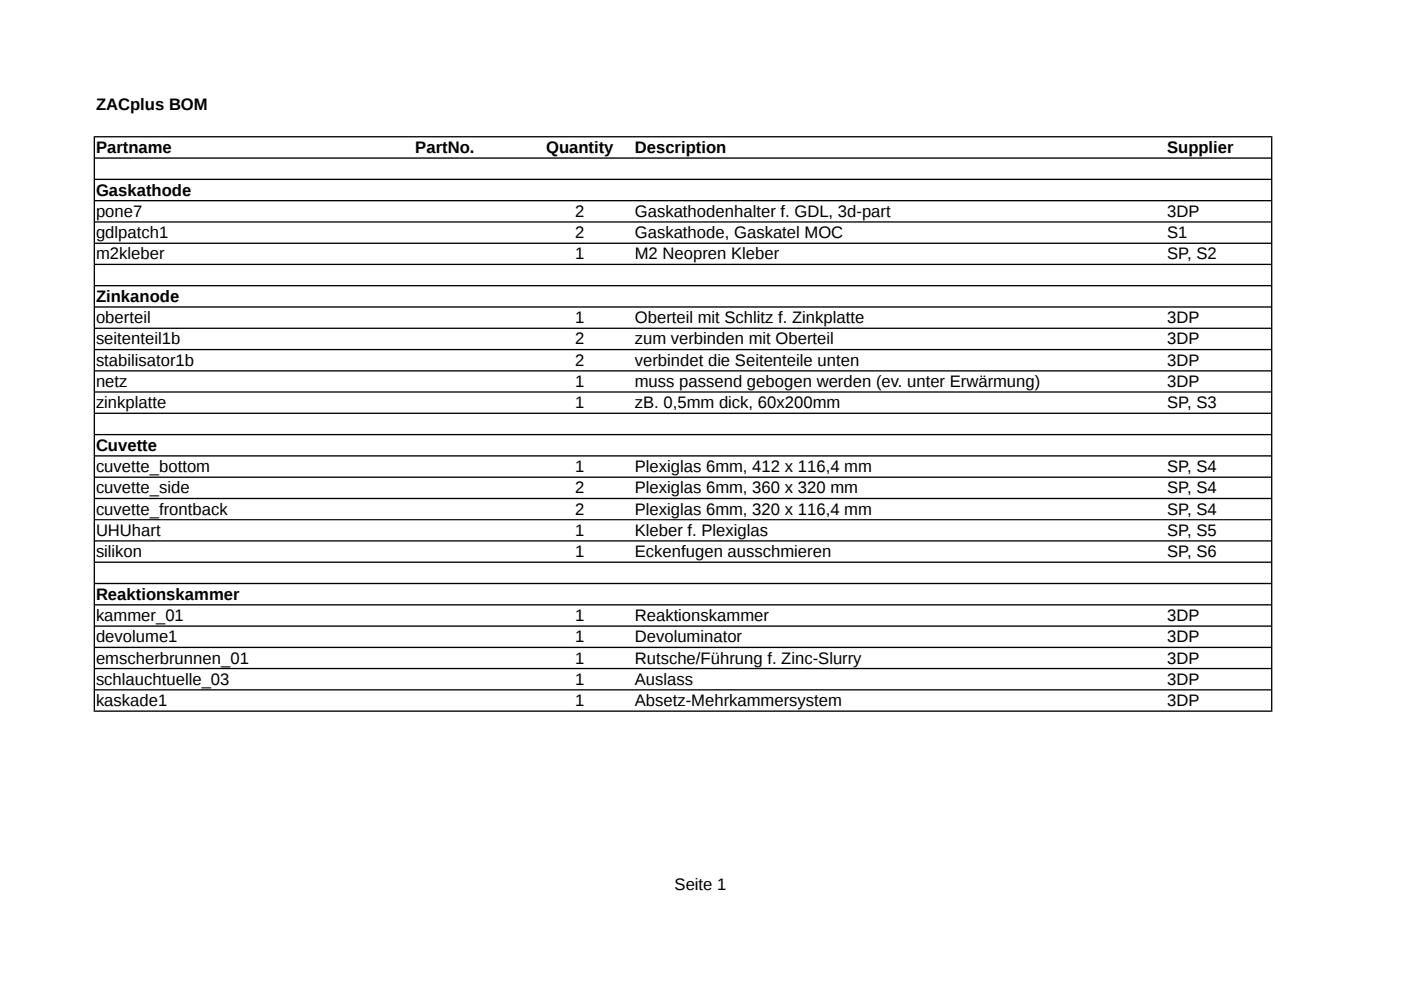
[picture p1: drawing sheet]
<svg xmlns="http://www.w3.org/2000/svg" width="297mm" height="210mm" viewBox="0 0 297 210" stroke-linecap="round" stroke-linejoin="round" font-family="sans-serif">
<defs><g id="words">
<g font-size="3.5">
<text x="20.4" y="23.4">ZACplus BOM</text>
<text x="20.4" y="32.5">Partname</text>
<text x="88.1" y="32.5">PartNo.</text>
<text x="115.8" y="32.5">Quantity</text>
<text x="134.6" y="32.5">Description</text>
<text x="247.4" y="32.5">Supplier</text>
<text x="20.4" y="41.5">Gaskathode</text>
<text x="20.4" y="46">pone7</text>
<text x="122" y="46">2</text>
<text x="134.6" y="46">Gaskathodenhalter f. GDL, 3d-part</text>
<text x="247.4" y="46">3DP</text>
<text x="20.4" y="50.5">gdlpatch1</text>
<text x="122" y="50.5">2</text>
<text x="134.6" y="50.5">Gaskathode, Gaskatel MOC</text>
<text x="247.4" y="50.5">S1</text>
<text x="20.4" y="55">m2kleber</text>
<text x="122" y="55">1</text>
<text x="134.6" y="55">M2 Neopren Kleber</text>
<text x="247.4" y="55">SP, S2</text>
<text x="20.4" y="64">Zinkanode</text>
<text x="20.4" y="68.5">oberteil</text>
<text x="122" y="68.5">1</text>
<text x="134.6" y="68.5">Oberteil mit Schlitz f. Zinkplatte</text>
<text x="247.4" y="68.5">3DP</text>
<text x="20.4" y="73">seitenteil1b</text>
<text x="20.4" y="77.5">stabilisator1b</text>
<text x="122" y="73">2</text>
<text x="122" y="77.5">2</text>
<text x="134.6" y="73">zum verbinden mit Oberteil</text>
<text x="134.6" y="77.5">verbindet die Seitenteile unten</text>
<text x="247.4" y="73">3DP</text>
<text x="247.4" y="77.5">3DP</text>
<text x="20.4" y="82.1">netz</text>
<text x="122" y="82.1">1</text>
<text x="134.6" y="82.1">muss passend gebogen werden (ev. unter Erwärmung)</text>
<text x="247.4" y="82.1">3DP</text>
<text x="20.4" y="86.6">zinkplatte</text>
<text x="122" y="86.6">1</text>
<text x="134.6" y="86.6">zB. 0,5mm dick, 60x200mm</text>
<text x="247.4" y="86.6">SP, S3</text>
<text x="20.4" y="95.6">Cuvette</text>
<text x="20.4" y="100.1">cuvette_bottom</text>
<text x="122" y="100.1">1</text>
<text x="134.6" y="100.1">Plexiglas 6mm, 412 x 116,4 mm</text>
<text x="247.4" y="100.1">SP, S4</text>
<text x="20.4" y="104.6">cuvette_side</text>
<text x="122" y="104.6">2</text>
<text x="134.6" y="104.6">Plexiglas 6mm, 360 x 320 mm</text>
<text x="247.4" y="104.6">SP, S4</text>
<text x="20.4" y="109.1">cuvette_frontback</text>
<text x="20.4" y="113.6">UHUhart</text>
<text x="122" y="109.1">2</text>
<text x="122" y="113.6">1</text>
<text x="134.6" y="109.1">Plexiglas 6mm, 320 x 116,4 mm</text>
<text x="134.6" y="113.6">Kleber f. Plexiglas</text>
<text x="247.4" y="109.1">SP, S4</text>
<text x="247.4" y="113.6">SP, S5</text>
<text x="20.4" y="118.1">silikon</text>
<text x="122" y="118.1">1</text>
<text x="134.6" y="118.1">Eckenfugen ausschmieren</text>
<text x="247.4" y="118.1">SP, S6</text>
<text x="20.4" y="127.1">Reaktionskammer</text>
<text x="20.4" y="131.7">kammer_01</text>
<text x="122" y="131.7">1</text>
<text x="134.6" y="131.7">Reaktionskammer</text>
<text x="247.4" y="131.7">3DP</text>
<text x="20.4" y="136.2">devolume1</text>
<text x="122" y="136.2">1</text>
<text x="134.6" y="136.2">Devoluminator</text>
<text x="247.4" y="136.2">3DP</text>
<text x="20.4" y="140.7">emscherbrunnen_01</text>
<text x="122" y="140.7">1</text>
<text x="134.6" y="140.7">Rutsche/Führung f. Zinc-Slurry</text>
<text x="247.4" y="140.7">3DP</text>
<text x="20.4" y="145.2">schlauchtuelle_03</text>
<text x="20.4" y="149.7">kaskade1</text>
<text x="122" y="145.2">1</text>
<text x="122" y="149.7">1</text>
<text x="134.6" y="145.2">Auslass</text>
<text x="134.6" y="149.7">Absetz-Mehrkammersystem</text>
<text x="247.4" y="145.2">3DP</text>
<text x="247.4" y="149.7">3DP</text>
<text x="143" y="188.7">Seite 1</text>
</g>
</g></defs>
<g fill="#000">
<path d="M19.9 28.9l.2 .2v121.5l-.2 .3z" fill-rule="evenodd"/>
<path d="M19.9 28.9h249.9l-.3 .2h-249.4z" fill-rule="evenodd"/>
<path d="M20 33.5l.1-.1h249.4l.1 .1-.1 .2h-249.4z" fill-rule="evenodd"/>
<path d="M20 38l.1-.1h249.4l.1 .1-.1 .2h-249.4z" fill-rule="evenodd"/>
<path d="M269.6 29l.2-.1v122l-.3-.3v-121.5z" fill-rule="evenodd"/>
<path d="M20 42.5l.1-.1h249.4l.1 .1-.1 .2h-249.4z" fill-rule="evenodd"/>
<path d="M20 47.1l.1-.2h249.4l.1 .2-.1 .1h-249.4z" fill-rule="evenodd"/>
<path d="M20.1 51.4h249.4l.1 .2-.1 .1h-249.4l-.1-.1z" fill-rule="evenodd"/>
<path d="M20 56.1l.1-.2h249.4l.1 .2-.1 .1h-249.4z" fill-rule="evenodd"/>
<path d="M20.1 60.4h249.4l.1 .2-.1 .1h-249.4l-.1-.1z" fill-rule="evenodd"/>
<path d="M20 65.1l.1-.2h249.4l.1 .2-.1 .1h-249.4z" fill-rule="evenodd"/>
<path d="M20 69.6l.1-.1h249.4l.1 .1-.1 .1h-249.4z" fill-rule="evenodd"/>
<path d="M20 74.1l.1-.1h249.4l.1 .1-.1 .2h-249.4z" fill-rule="evenodd"/>
<path d="M20 78.6l.1-.1h249.4l.1 .1-.1 .2h-249.4z" fill-rule="evenodd"/>
<path d="M20 83.1l.1-.1h249.4l.1 .1-.1 .2h-249.4z" fill-rule="evenodd"/>
<path d="M20 87.6l.1-.1h249.4l.1 .1-.1 .2h-249.4z" fill-rule="evenodd"/>
<path d="M20.1 92h249.4l.1 .1-.1 .2h-249.4l-.1-.2z" fill-rule="evenodd"/>
<path d="M20 96.7l.1-.2h249.4l.1 .2-.1 .1h-249.4z" fill-rule="evenodd"/>
<path d="M20 101.2l.1-.2h249.4l.1 .2-.1 .1h-249.4z" fill-rule="evenodd"/>
<path d="M20 105.7l.1-.1h249.4l.1 .1-.1 .1h-249.4z" fill-rule="evenodd"/>
<path d="M20 110.2h249.6l-.1 .1h-249.4z" fill-rule="evenodd"/>
<path d="M20 114.7l.1-.2h249.4l.1 .2-.1 .1h-249.4z" fill-rule="evenodd"/>
<path d="M20 119.2l.1-.1h249.4l.1 .1-.1 .1h-249.4z" fill-rule="evenodd"/>
<path d="M20 123.7l.1-.1h249.4l.1 .1-.1 .2h-249.4z" fill-rule="evenodd"/>
<path d="M20 128.2l.1-.1h249.4l.1 .1-.1 .2h-249.4z" fill-rule="evenodd"/>
<path d="M20.1 132.6h249.4l.1 .2-.1 .1h-249.4l-.1-.1z" fill-rule="evenodd"/>
<path d="M20.1 137.1h249.4l.1 .2-.1 .1h-249.4l-.1-.1z" fill-rule="evenodd"/>
<path d="M20.1 141.6h249.4l.1 .1-.1 .2h-249.4l-.1-.2z" fill-rule="evenodd"/>
<path d="M20.1 146.1h249.4l.1 .2-.1 .1h-249.4l-.1-.1z" fill-rule="evenodd"/>
<path d="M20 150.8l.1-.2h249.4l.3 .3h-249.9z" fill-rule="evenodd"/>
</g>
<use href="#words"/>
</svg>
